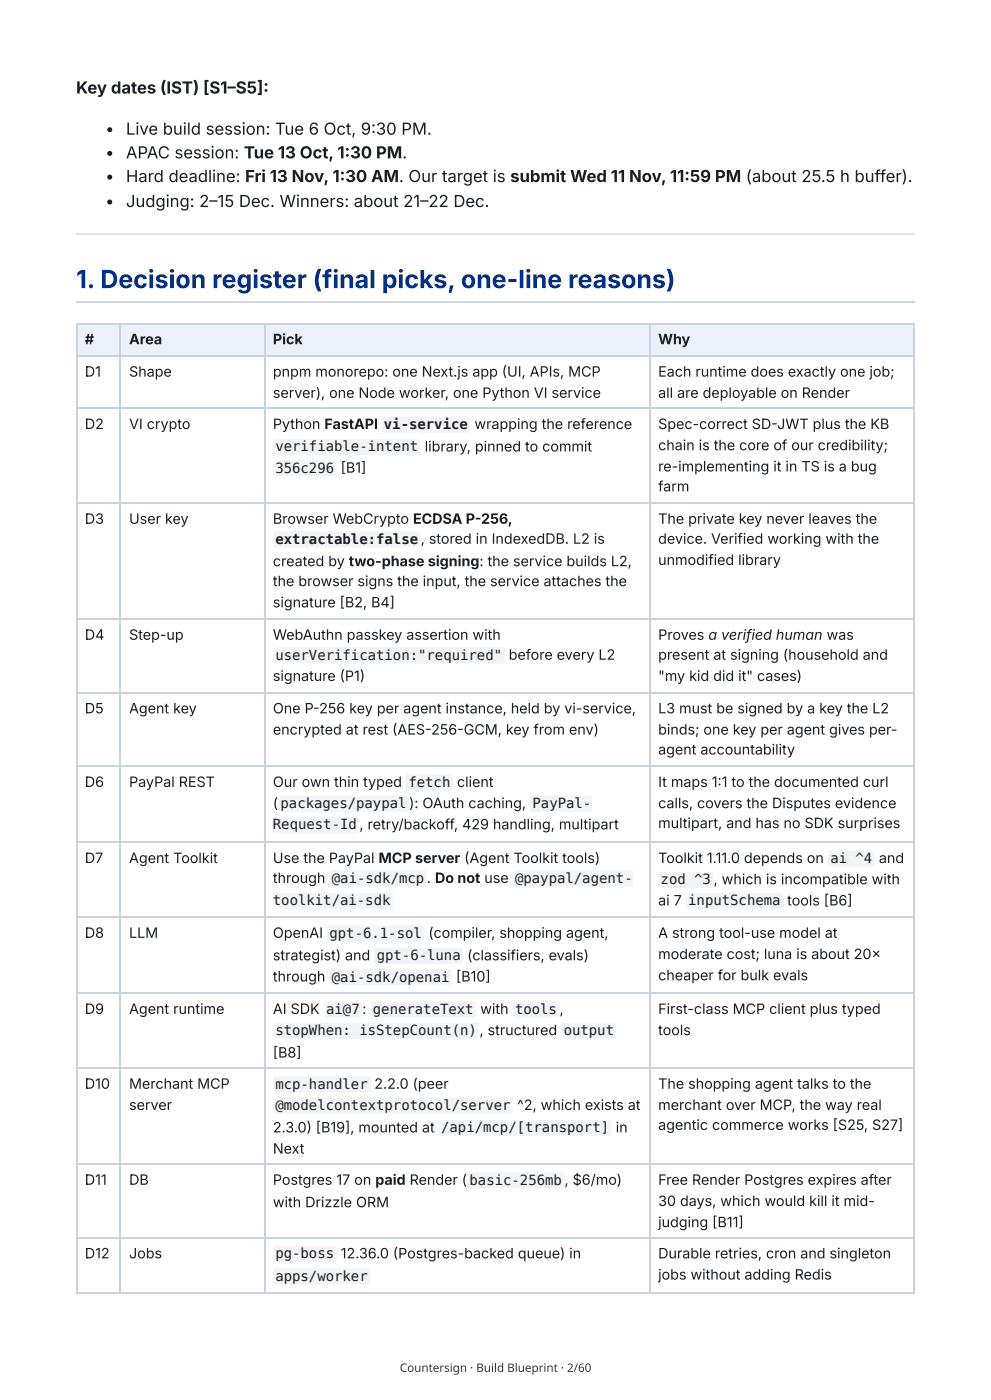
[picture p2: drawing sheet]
<svg xmlns="http://www.w3.org/2000/svg" width="210mm" height="297mm" viewBox="0 0 210 297" stroke-linecap="round" stroke-linejoin="round" font-family="sans-serif">
<defs><g id="words">
<text font-size="5.3" fill="#003087" x="16.1" y="61.1">1. Decision register (final picks, one-line reasons)</text>
<g font-size="3.5" fill="#1b1f24">
<text x="16.1" y="19.8">Key dates (IST) [S1–S5]:</text>
<text x="26.7" y="28.6">Live build session: Tue 6 Oct, 9:30 PM.</text>
<text x="26.7" y="33.6">APAC session: Tue 13 Oct, 1:30 PM.</text>
<text x="26.7" y="38.6">Hard deadline: Fri 13 Nov, 1:30 AM. Our target is submit Wed 11 Nov, 11:59 PM (about 25.5 h buffer).</text>
<text x="26.7" y="43.9">Judging: 2–15 Dec. Winners: about 21–22 Dec.</text>
</g>
<g font-size="3" fill="#1b1f24">
<text x="18" y="73">#</text>
<text x="27.4" y="73">Area</text>
<text x="57.9" y="73">Pick</text>
<text x="139.6" y="73">Why</text>
<text x="18" y="79.9">D1</text>
<text x="27.4" y="79.9">Shape</text>
<text x="57.9" y="79.9">pnpm monorepo: one Next.js app (UI, APIs, MCP</text>
<text x="139.6" y="79.9">Each runtime does exactly one job;</text>
<text x="57.9" y="84.4">server), one Node worker, one Python VI service</text>
<text x="139.6" y="84.4">all are deployable on Render</text>
<text x="18" y="91">D2</text>
<text x="27.4" y="91">VI crypto</text>
<text x="57.9" y="91">Python FastAPI</text>
<text x="58.4" y="95.8">verifiable-intent</text>
<text x="81.4" y="91">vi-service</text>
<text x="90.1" y="95.8">library, pinned to commit</text>
<text x="100.6" y="91">wrapping the reference</text>
<text x="139.6" y="91">Spec-correct SD-JWT plus the KB</text>
<text x="139.6" y="95.5">chain is the core of our credibility;</text>
<text x="58.4" y="100.3">356c296</text>
<text x="72.3" y="100.3">[B1]</text>
<text x="139.6" y="100">re-implementing it in TS is a bug</text>
<text x="139.6" y="104.2">farm</text>
<text x="18" y="111.1">D3</text>
<text x="27.4" y="111.1">User key</text>
<text x="57.9" y="111.1">Browser WebCrypto ECDSA P-256,</text>
<text x="139.6" y="111.1">The private key never leaves the</text>
<text x="58.4" y="115.4">extractable:false</text>
<text x="89.2" y="115.4">, stored in IndexedDB. L2 is</text>
<text x="139.6" y="115.4">device. Verified working with the</text>
<text x="139.6" y="119.9">unmodified library</text>
<text x="57.9" y="120.1">created by two-phase signing: the service builds L2,</text>
<text x="57.9" y="124.4">the browser signs the input, the service attaches the</text>
<text x="57.9" y="128.9">signature [B2, B4]</text>
<text x="18" y="135.7">D4</text>
<text x="27.4" y="135.7">Step-up</text>
<text x="57.9" y="135.7">WebAuthn passkey assertion with</text>
<text x="139.6" y="135.7">Proves a verified human was</text>
<text x="58.4" y="140">userVerification:&quot;required&quot;</text>
<text x="107.9" y="140">before every L2</text>
<text x="139.6" y="140">present at signing (household and</text>
<text x="57.9" y="144.5">signature (P1)</text>
<text x="139.6" y="144.5">&quot;my kid did it&quot; cases)</text>
<text x="18" y="151.3">D5</text>
<text x="27.4" y="151.3">Agent key</text>
<text x="57.9" y="151.3">One P-256 key per agent instance, held by vi-service,</text>
<text x="57.9" y="155.8">encrypted at rest (AES-256-GCM, key from env)</text>
<text x="139.6" y="151.3">L3 must be signed by a key the L2</text>
<text x="139.6" y="155.8">binds; one key per agent gives per-</text>
<text x="139.6" y="160.1">agent accountability</text>
<text x="18" y="167">D6</text>
<text x="27.4" y="167">PayPal REST</text>
<text x="57.9" y="167">Our own thin typed</text>
<text x="86.6" y="167">fetch</text>
<text x="96.9" y="167">client</text>
<text x="139.6" y="167">It maps 1:1 to the documented curl</text>
<text x="57.9" y="171.5">(</text>
<text x="59.5" y="171.5">packages/paypal</text>
<text x="86.8" y="171.5">): OAuth caching,</text>
<text x="113" y="171.5">PayPal-</text>
<text x="139.6" y="171.5">calls, covers the Disputes evidence</text>
<text x="57.9" y="175.9">Request-Id</text>
<text x="76.2" y="175.9">, retry/backoff, 429 handling, multipart</text>
<text x="139.6" y="175.7">multipart, and has no SDK surprises</text>
<text x="18" y="183.1">D7</text>
<text x="27.4" y="183.1">Agent Toolkit</text>
<text x="57.9" y="183.1">Use the PayPal MCP server (Agent Toolkit tools)</text>
<text x="139.6" y="183.1">Toolkit 1.11.0 depends on</text>
<text x="176.1" y="183.1">ai ^4</text>
<text x="186.4" y="183.1">and</text>
<text x="57.9" y="187.3">through</text>
<text x="70.4" y="187.3">@ai-sdk/mcp</text>
<text x="90.5" y="187.3">. Do not use</text>
<text x="109.3" y="187.3">@paypal/agent-</text>
<text x="140.1" y="187.6">zod ^3</text>
<text x="151.4" y="187.6">,</text>
<text x="153.1" y="187.6">which is incompatible with</text>
<text x="57.9" y="192.1">toolkit/ai-sdk</text>
<text x="139.6" y="192.1">ai 7</text>
<text x="146" y="192.1">inputSchema</text>
<text x="167" y="192.1">tools [B6]</text>
<text x="18" y="199">D8</text>
<text x="27.4" y="199">LLM</text>
<text x="57.9" y="199">OpenAI</text>
<text x="57.9" y="203.7">strategist) and</text>
<text x="69.9" y="199">gpt-6.1-sol</text>
<text x="79.9" y="203.7">gpt-6-luna</text>
<text x="90.9" y="199">(compiler, shopping agent,</text>
<text x="99.1" y="203.7">(classifiers, evals)</text>
<text x="139.6" y="199">A strong tool-use model at</text>
<text x="139.6" y="203.5">moderate cost; luna is about 20×</text>
<text x="57.9" y="208.2">through</text>
<text x="70.4" y="208.2">@ai-sdk/openai</text>
<text x="96.7" y="208.2">[B10]</text>
<text x="139.6" y="208">cheaper for bulk evals</text>
<text x="18" y="215.1">D9</text>
<text x="27.4" y="215.1">Agent runtime</text>
<text x="57.9" y="215.1">AI SDK</text>
<text x="69.2" y="215.1">ai@7</text>
<text x="76.9" y="215.1">:</text>
<text x="79.1" y="215.1">generateText</text>
<text x="101.9" y="215.1">with</text>
<text x="109.3" y="215.1">tools ,</text>
<text x="139.6" y="215.1">First-class MCP client plus typed</text>
<text x="58.4" y="219.6">stopWhen: isStepCount(n)</text>
<text x="101.7" y="219.6">, structured</text>
<text x="119.6" y="219.6">output</text>
<text x="139.6" y="219.6">tools</text>
<text x="57.9" y="224.4">[B8]</text>
<text x="18" y="231">D10</text>
<text x="27.4" y="231">Merchant MCP</text>
<text x="58.4" y="231">mcp-handler</text>
<text x="79.4" y="231">2.2.0 (peer</text>
<text x="139.6" y="231">The shopping agent talks to the</text>
<text x="27.4" y="235.5">server</text>
<text x="58.4" y="235.5">@modelcontextprotocol/server</text>
<text x="109.7" y="235.5">^2, which exists at</text>
<text x="139.6" y="235.5">merchant over MCP, the way real</text>
<text x="139.6" y="239.7">agentic commerce works [S25, S27]</text>
<text x="57.9" y="240.2">2.3.0) [B19] , mounted at</text>
<text x="57.9" y="244.7">Next</text>
<text x="93.6" y="240.2">/api/mcp/[transport]</text>
<text x="130.6" y="240.2">in</text>
<text x="18" y="251.4">D11</text>
<text x="27.4" y="251.4">DB</text>
<text x="57.9" y="251.4">Postgres 17 on paid Render (</text>
<text x="99.6" y="251.4">basic-256mb ,</text>
<text x="121.5" y="251.4">$6/mo)</text>
<text x="139.6" y="251.4">Free Render Postgres expires after</text>
<text x="57.9" y="256.1">with Drizzle ORM</text>
<text x="139.6" y="255.9">30 days, which would kill it mid-</text>
<text x="139.6" y="260.4">judging [B11]</text>
<text x="18" y="267">D12</text>
<text x="27.4" y="267">Jobs</text>
<text x="58.4" y="267">pg-boss</text>
<text x="72.3" y="267">12.36.0 (Postgres-backed queue) in</text>
<text x="139.6" y="267">Durable retries, cron and singleton</text>
<text x="58.4" y="271.7">apps/worker</text>
<text x="139.6" y="271.5">jobs without adding Redis</text>
</g>
<text font-size="2.5" fill="#343434" x="84.8" y="291">Countersign · Build Blueprint · 2/60</text>
</g></defs>
<path d="M16.1 49.6h177.8" fill="none" stroke="#dde3ea" stroke-width=".26"/>
<path d="M16.1 64.2h177.8" fill="none" stroke="#cfd8e3" stroke-width=".26"/>
<g fill="#eaf1fb">
<path d="M16.4 68.8h9.3v6.9h-9.3z"/>
<path d="M25.7 68.8h30.4v6.9h-30.4z"/>
<path d="M56.1 68.8h81.7v6.9h-81.7z"/>
<path d="M137.8 68.8h56.1v6.9h-56.1z"/>
</g>
<g fill="none" stroke="#c9d3df" stroke-width=".26">
<path d="M16.1 68.7h177.8M16.1 75.5h177.8M16.3 68.5v205.6M25.5 68.5v205.6M56.2 68.5v205.6M138 68.5v205.6M193.8 68.5v205.6M16.1 86.7h177.8M16.1 106.8h177.8M16.1 131.4h177.8M16.1 147h177.8M16.1 162.6h177.8"/>
<path d="M16.1 178.7h177.8M16.1 194.6h177.8M16.1 210.7h177.8M16.1 226.6h177.8M16.1 247h177.8M16.1 262.6h177.8M16.1 274.2h177.8"/>
</g>
<g fill="#1b1f24">
<circle cx="23.3" cy="27.5" r=".53"/>
<circle cx="23.3" cy="32.5" r=".53"/>
<circle cx="23.3" cy="37.6" r=".53"/>
<circle cx="23.3" cy="42.9" r=".53"/>
</g>
<g fill="#f2f4f7">
<path d="M81.1 88.5l.4-.1h17.8l.4 .4v2.6l-.2 .3-.3 .1h-17.8l-.3-.2-.1-.3v-2.4z"/>
<path d="M58.1 93.3l.4-.2h30.1l.3 .1 .3 .4v2.4l-.2 .4-.4 .2h-30.1l-.3-.1-.2-.4-.1-2.4z"/>
<path d="M58.1 97.8l.4-.2h12.5l.4 .5v2.5l-.2 .4-.3 .1h-12.5l-.4-.3-.1-.3v-2.3z"/>
<path d="M58.1 112.9l.4-.2h30.1l.3 .1 .3 .3v2.5l-.2 .4-.4 .2h-30.1l-.3-.1-.2-.4-.1-2.5z"/>
<path d="M58.1 137.5l.4-.2h48.1l.3 .1 .2 .3 .1 2.5-.2 .4-.4 .2h-48.1l-.3-.1-.2-.4-.1-2.5z"/>
<path d="M86.1 164.5l.4-.2h9.1l.4 .4v2.6l-.2 .4h-.3h-9.1l-.3-.2-.1-.3v-2.4z"/>
<path d="M59.2 169l.3-.2h26.9l.4 .4v2.6l-.3 .4h-.2h-26.9l-.3-.2-.1-.3v-2.4z"/>
<path d="M112.6 169l.4-.2h12.5v3.4h-12.6l-.4-.2-.1-.3v-2.4z"/>
<path d="M57.9 173.3h17.9l.4 .4v2.6l-.2 .4h-.3h-17.8z"/>
<path d="M70 184.8l.4-.1h19.7l.4 .4v2.6l-.2 .3-.3 .1h-19.7l-.4-.2-.1-.3v-2.4z"/>
<path d="M108.9 184.8l.4-.1h24.9v3.4h-25l-.4-.2-.1-.3v-2.4z"/>
<path d="M57.9 189.4l25 .1 .4 .4v2.6l-.2 .3-.3 .1h-24.9z"/>
<path d="M175.8 180.6l.4-.2 8.8 .1 .5 .4v2.6l-.3 .3-.3 .1h-8.8l-.3-.2-.1-.3v-2.4z"/>
<path d="M139.9 185.1l.3-.2 10.7 .1 .4 .4v2.6l-.2 .3-.3 .1h-10.7l-.3-.3-.1-.2v-2.4z"/>
<path d="M145.7 189.6l.3-.2 19.7 .1 .4 .4v2.6l-.2 .3-.3 .1h-19.7l-.3-.3-.1-.2v-2.4z"/>
<path d="M69.5 196.5l.3-.2h19.7l.4 .4v2.6l-.2 .4-.3 .1h-19.7l-.3-.3-.1-.3v-2.3z"/>
<path d="M79.5 201.2l.4-.1h17.8l.5 .4v2.6l-.3 .3-.3 .1h-17.8l-.3-.2-.1-.3v-2.4z"/>
<path d="M70 205.7l.4-.1h25l.4 .4v2.6l-.3 .3-.3 .1h-24.9l-.4-.2-.1-.3v-2.4z"/>
<path d="M68.9 212.6l.4-.1h7.1l.3 .5v2.6l-.5 .3h-7.1l-.3-.5v-2.4z"/>
<path d="M78.7 212.6l.4-.1h21.5l.5 .4v2.6l-.3 .3-.3 .1h-21.5l-.3-.2-.1-.3v-2.4z"/>
<path d="M108.9 212.6l.4-.1h9.1l.4 .4v2.6l-.2 .3-.3 .1h-9.1l-.4-.2-.1-.3v-2.4z"/>
<path d="M58.1 217.1l.4-.1h42.6h.3l.2 .4v2.5l-.2 .3-.3 .2h-42.6l-.3-.1-.2-.3-.1-2.5z"/>
<path d="M119.2 217.1l.4-.1h10.7l.4 .4v2.6l-.2 .3-.3 .1h-10.7l-.3-.2-.1-.3v-2.4z"/>
<path d="M58.1 228.5l.4-.2h19.7l.4 .5v2.5l-.3 .4-.2 .1h-19.7l-.4-.3-.1-.3v-2.3z"/>
<path d="M58.1 233l.4-.2h49.7l.3 .1 .2 .4v2.4l-.1 .4-.4 .2h-49.7l-.3-.1-.2-.4-.1-2.4z"/>
<path d="M93.3 237.8l.4-.2h35.4l.3 .1 .2 .3v2.5l-.1 .4-.4 .1h-35.4l-.3-.1-.3-.3v-2.5z"/>
<path d="M99.1 248.9l.4-.2h19.9l.4 .4v2.6l-.2 .4h-.3h-19.9l-.4-.2v-.3v-2.4z"/>
<path d="M58.1 264.5l.4-.2h12.5l.4 .4v2.6l-.2 .4-.3 .1-12.5-.1-.4-.2-.1-.3v-2.4z"/>
<path d="M58.1 269.2l.4-.1h19.7l.4 .4v2.6l-.3 .3-.2 .1h-19.7l-.4-.2-.1-.3v-2.4z"/>
</g>
<use href="#words"/>
</svg>
